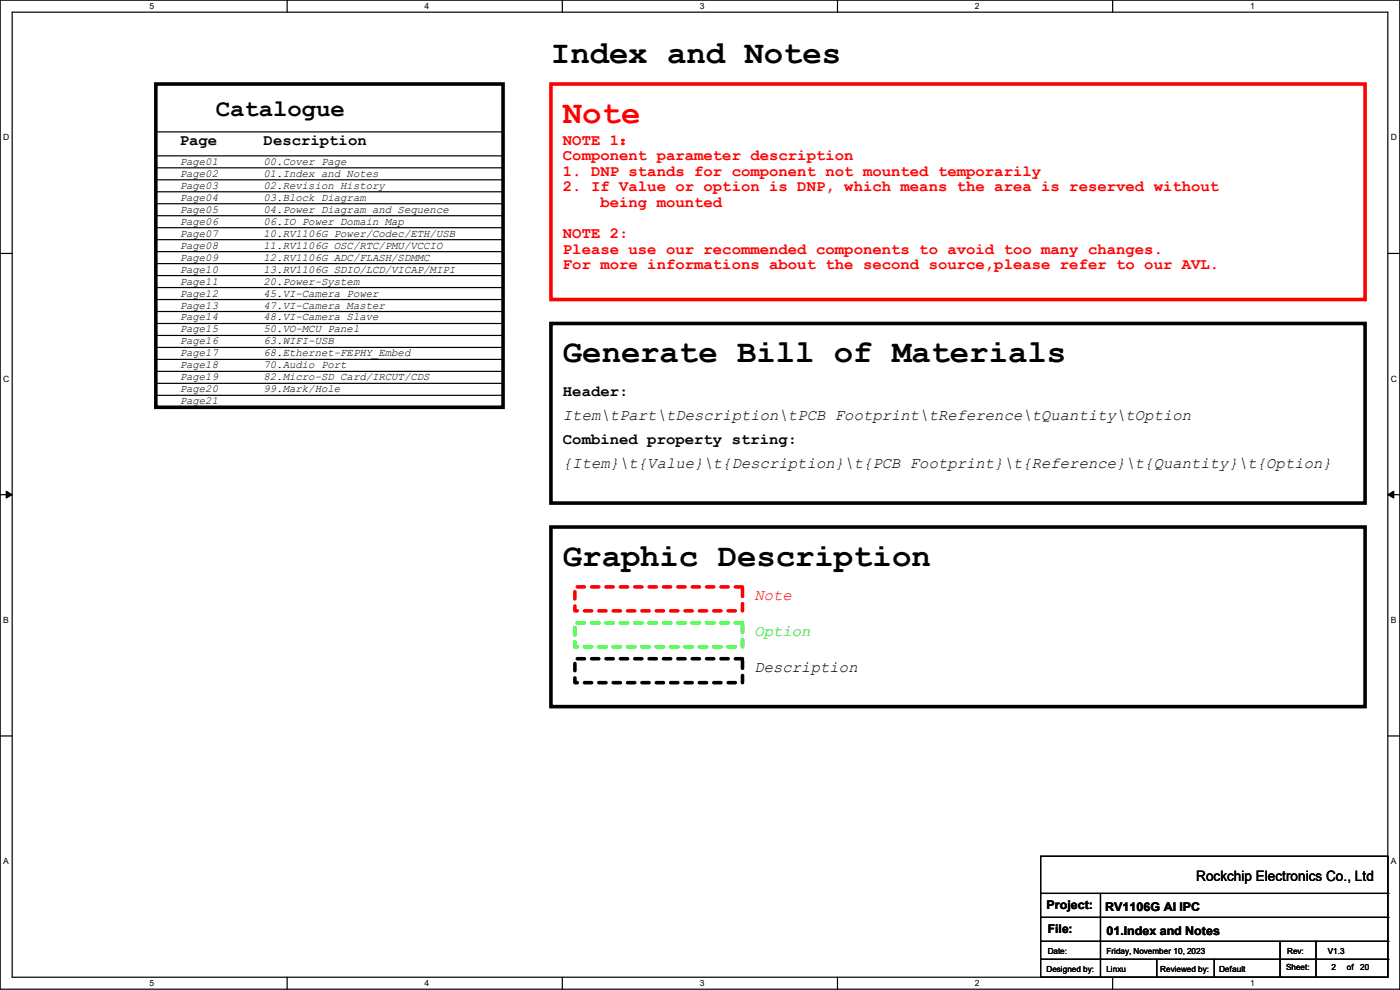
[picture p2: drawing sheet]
<svg xmlns="http://www.w3.org/2000/svg" width="297mm" height="210mm" viewBox="0 0 297 210" stroke-linecap="round" stroke-linejoin="round" font-family="sans-serif">
<defs><g id="words">
<g font-size="6.9">
<text x="116.9" y="13.3">Index and Notes</text>
<text x="119.4" y="76.8">Generate Bill of Materials</text>
<text x="119.4" y="120">Graphic Description</text>
</g>
<text font-size="6.9" fill="#f00" x="119.4" y="26">Note</text>
<text font-size="5.1" x="45.8" y="24.6">Catalogue</text>
<g font-size="3.3">
<text x="38.1" y="30.7">Page</text>
<text x="55.9" y="30.7">Description</text>
<text x="119.4" y="84">Header:</text>
<text x="119.4" y="89.2">Item\tPart\tDescription\tPCB Footprint\tReference\tQuantity\tOption</text>
<text x="119.4" y="94.2">Combined property string:</text>
<text x="119.4" y="99.4">{Item}\t{Value}\t{Description}\t{PCB Footprint}\t{Reference}\t{Quantity}\t{Option}</text>
<text x="160.1" y="142.5">Description</text>
</g>
<g font-size="3.3" fill="#f00">
<text x="119.4" y="30.7">NOTE 1：</text>
<text x="119.4" y="34">Component parameter description</text>
<text x="119.4" y="37.3">1. DNP stands for component not mounted temporarily</text>
<text x="119.4" y="40.6">2. If Value or option is DNP, which means the area is reserved without</text>
<text x="127.4" y="43.9">being mounted</text>
<text x="119.4" y="50.5">NOTE 2:</text>
<text x="119.4" y="53.8">Please use our recommended components to avoid too many changes.</text>
<text x="119.4" y="57.1">For more informations about the second source,please refer to our AVL.</text>
<text x="160.1" y="127.3">Note</text>
</g>
<text font-size="3.3" fill="#0f0" x="160.1" y="134.9">Option</text>
<text font-size="3" x="253.8" y="186.9">Rockchip Electronics Co., Ltd</text>
<g font-size="2.5">
<text x="222" y="192.9">Project:</text>
<text x="222.3" y="198">File:</text>
<text x="234.5" y="193.2">RV1106G AI IPC</text>
<text x="234.7" y="198.2">01.Index and Notes</text>
</g>
<g font-size="2.3">
<text x="38.1" y="35">Page01</text>
<text x="55.9" y="35">00.Cover Page</text>
<text x="38.1" y="37.5">Page02</text>
<text x="38.1" y="40">Page03</text>
<text x="55.9" y="37.5">01.Index and Notes</text>
<text x="55.9" y="40">02.Revision History</text>
<text x="38.1" y="42.6">Page04</text>
<text x="38.1" y="45.1">Page05</text>
<text x="38.1" y="47.7">Page06</text>
<text x="55.9" y="47.7">06.IO Power Domain Map</text>
<text x="55.9" y="45.1">04.Power Diagram and Sequence</text>
<text x="55.9" y="42.6">03.Block Diagram</text>
<text x="38.1" y="50.2">Page07</text>
<text x="38.1" y="52.7">Page08</text>
<text x="55.9" y="52.7">11.RV1106G OSC/RTC/PMU/VCCIO</text>
<text x="55.9" y="50.2">10.RV1106G Power/Codec/ETH/USB</text>
<text x="38.1" y="55.3">Page09</text>
<text x="38.1" y="57.8">Page10</text>
<text x="55.9" y="57.8">13.RV1106G SDIO/LCD/VICAP/MIPI</text>
<text x="55.9" y="55.3">12.RV1106G ADC/FLASH/SDMMC</text>
<text x="38.1" y="60.4">Page11</text>
<text x="38.1" y="62.9">Page12</text>
<text x="38.1" y="65.4">Page13</text>
<text x="55.9" y="65.4">47.VI-Camera Master</text>
<text x="55.9" y="62.9">45.VI-Camera Power</text>
<text x="55.9" y="60.4">20.Power-System</text>
<text x="38.1" y="68">Page14</text>
<text x="38.1" y="70.5">Page15</text>
<text x="55.9" y="68">48.VI-Camera Slave</text>
<text x="55.9" y="70.5">50.VO-MCU Panel</text>
<text x="38.1" y="73.1">Page16</text>
<text x="38.1" y="75.6">Page17</text>
<text x="55.9" y="75.6">68.Ethernet-FEPHY_Embed</text>
<text x="55.9" y="73.1">63.WIFI-USB</text>
<text x="38.1" y="78.1">Page18</text>
<text x="38.1" y="80.7">Page19</text>
<text x="38.1" y="83.2">Page20</text>
<text x="55.9" y="83.2">99.Mark/Hole</text>
<text x="55.9" y="80.7">82.Micro-SD Card/IRCUT/CDS</text>
<text x="55.9" y="78.1">70.Audio Port</text>
<text x="38.1" y="85.8">Page21</text>
</g>
<g font-size="1.8">
<text x="31.7" y="1.9">5</text>
<text x="90.1" y="1.9">4</text>
<text x="148.5" y="1.9">3</text>
<text x="206.8" y="1.9">2</text>
<text x="265.2" y="1.9">1</text>
<text x=".7" y="29.8">D</text>
<text x="295.1" y="29.8">D</text>
<text x=".7" y="80.9">C</text>
<text x="295.1" y="80.9">C</text>
<text x=".7" y="132.1">B</text>
<text x="295.1" y="132.1">B</text>
<text x=".7" y="183.3">A</text>
<text x="295.1" y="183.3">A</text>
<text x="222.3" y="202.3">Date:</text>
<text x="234.7" y="202.3">Friday, November 10, 2023</text>
<text x="273.1" y="202.3">Rev:</text>
<text x="281.7" y="202.3">V1.3</text>
<text x="31.7" y="209.2">5</text>
<text x="90.1" y="209.2">4</text>
<text x="148.5" y="209.2">3</text>
<text x="206.8" y="209.2">2</text>
<text x="222" y="206.1">Designed by:</text>
<text x="234.7" y="206.1">Linxu</text>
<text x="246.2" y="206.1">Reviewed by:</text>
<text x="258.6" y="206.1">Default</text>
<text x="265.2" y="209.2">1</text>
<text x="272.8" y="205.9">Sheet:</text>
<text x="282.5" y="205.9">2</text>
<text x="285.7" y="205.9">of</text>
<text x="288.6" y="205.9">20</text>
</g>
</g></defs>
<path d="M0 0h297v209.8h-297zM2.6 2.6h291.8v204.7h-291.8z" fill="none" stroke="#000" stroke-width=".25"/>
<g fill="#fff">
<path d="M31.7 .3h1v2h-1z"/>
<path d="M31.7 207.6h1v1.9h-1z"/>
</g>
<path d="M60.9 0v2.6M60.9 207.3v2.5" fill="none" stroke="#000" stroke-width=".25"/>
<g fill="#fff">
<path d="M90.1 .3h1v2h-1z"/>
<path d="M90.1 207.6h1v1.9h-1z"/>
</g>
<path d="M119.3 0v2.6M119.3 207.3v2.5" fill="none" stroke="#000" stroke-width=".25"/>
<g fill="#fff">
<path d="M148.5 .3h.9v2h-.9z"/>
<path d="M148.5 207.6h.9v1.9h-.9z"/>
</g>
<path d="M177.7 0v2.6M177.7 207.3v2.5" fill="none" stroke="#000" stroke-width=".25"/>
<g fill="#fff">
<path d="M206.8 .3h1v2h-1z"/>
<path d="M206.8 207.6h1v1.9h-1z"/>
</g>
<path d="M236.1 0v2.6M236.1 207.3v2.5" fill="none" stroke="#000" stroke-width=".25"/>
<g fill="#fff">
<path d="M265.2 .3h1v2h-1z"/>
<path d="M265.2 207.6h1v1.9h-1z"/>
<path d="M.7 28.2h1.2v1.9h-1.2z"/>
<path d="M295.1 28.2h1.2v1.9h-1.2z"/>
<path d="M.7 79.3h1.2v2h-1.2z"/>
<path d="M295.1 79.3h1.2v2h-1.2z"/>
</g>
<path d="M0 53.8h2.6M294.4 53.8h2.6" fill="none" stroke="#000" stroke-width=".25"/>
<g fill="#fff">
<path d="M.7 130.5h1.2v2h-1.2z"/>
<path d="M295.1 130.5h1.1v2h-1.1z"/>
</g>
<path d="M0 104.9h2.6M294.4 104.9h2.6" fill="none" stroke="#000" stroke-width=".25"/>
<path d="M1.3 104.2l1.3 .7-1.3 .8zM294.4 104.9l1.3-.7v1.5z" fill="#000" stroke="#000" stroke-width=".21"/>
<g fill="#fff">
<path d="M.7 181.7h1.2v2h-1.2z"/>
<path d="M295.1 181.7h1.1v2h-1.1z"/>
</g>
<g fill="none" stroke="#000" stroke-width=".25">
<path d="M33.1 35.6h73.6M33.1 38.1h73.6M33.1 33.1h73.6M33.1 28h73.6M106.7 35.6h.1M106.7 38.1h.1M106.7 33.1h.1M106.7 28h.1M33.1 48.3h73.6M33.1 50.8h73.6M33.1 58.5h73.6M33.1 55.9h73.6"/>
<path d="M33.1 53.4h73.6M33.1 45.8h73.6M33.1 40.7h73.6M33.1 43.2h73.6M106.7 48.3h.1M106.7 50.8h.1M106.7 58.5h.1M106.7 55.9h.1M106.7 53.4h.1M106.7 45.8h.1M106.7 40.7h.1M106.7 43.2h.1"/>
<path d="M33.1 61h73.6M33.1 63.5h73.6M33.1 71.2h73.6M33.1 68.6h73.6M33.1 66.1h73.6M33.1 73.7h73.6M33.1 76.2h73.6M33.1 78.8h73.6M106.7 61h.1M106.7 63.5h.1M106.7 71.2h.1M106.7 68.6h.1"/>
<path d="M106.7 66.1h.1M106.7 73.7h.1M106.7 76.2h.1M106.7 78.8h.1M33.1 81.3h73.6M33.1 83.9h73.6M106.7 81.3h.1M106.7 83.9h.1M0 156.1h2.6M294.4 156.1h2.6M220.8 181.7h73.6v25.6h-73.6zM220.8 189.5h73.6"/>
<path d="M220.8 194.6h73.6M220.8 199.7h73.6M233.5 189.5v17.8M271.6 199.7v7.6M279.2 199.7v7.6M294.4 189.5h.1M294.4 194.6h.1M294.4 199.7h.1M220.8 203.5h73.6M233.5 207.3h.1M245.4 207.3h.1M245.4 203.5v3.8"/>
<path d="M257.6 207.3h.1M257.6 203.5v3.8M271.6 207.3h.1M279.2 207.3h.1M294.4 203.5h.1"/>
</g>
<path d="M33.1 17.8h73.6v68.6h-73.6zM116.9 68.6h172.7v38.1h-172.7zM116.9 111.8h172.7v38.1h-172.7z" fill="none" stroke="#000" stroke-width=".76"/>
<path d="M116.9 17.8h172.7v45.7h-172.7z" fill="none" stroke="#f00" stroke-width=".76"/>
<path d="M122 124.5h35.5v5.1h-35.5z" fill="none" stroke="#f00" stroke-width=".76" stroke-dasharray="1.5 1.5"/>
<path d="M122 132.1h35.5v5.1h-35.5z" fill="none" stroke="#0f0" stroke-width=".76" stroke-dasharray="1.5 1.5"/>
<path d="M122 139.7h35.5v5.1h-35.5z" fill="none" stroke="#000" stroke-width=".76" stroke-dasharray="1.5 1.5"/>
<use href="#words"/>
</svg>
